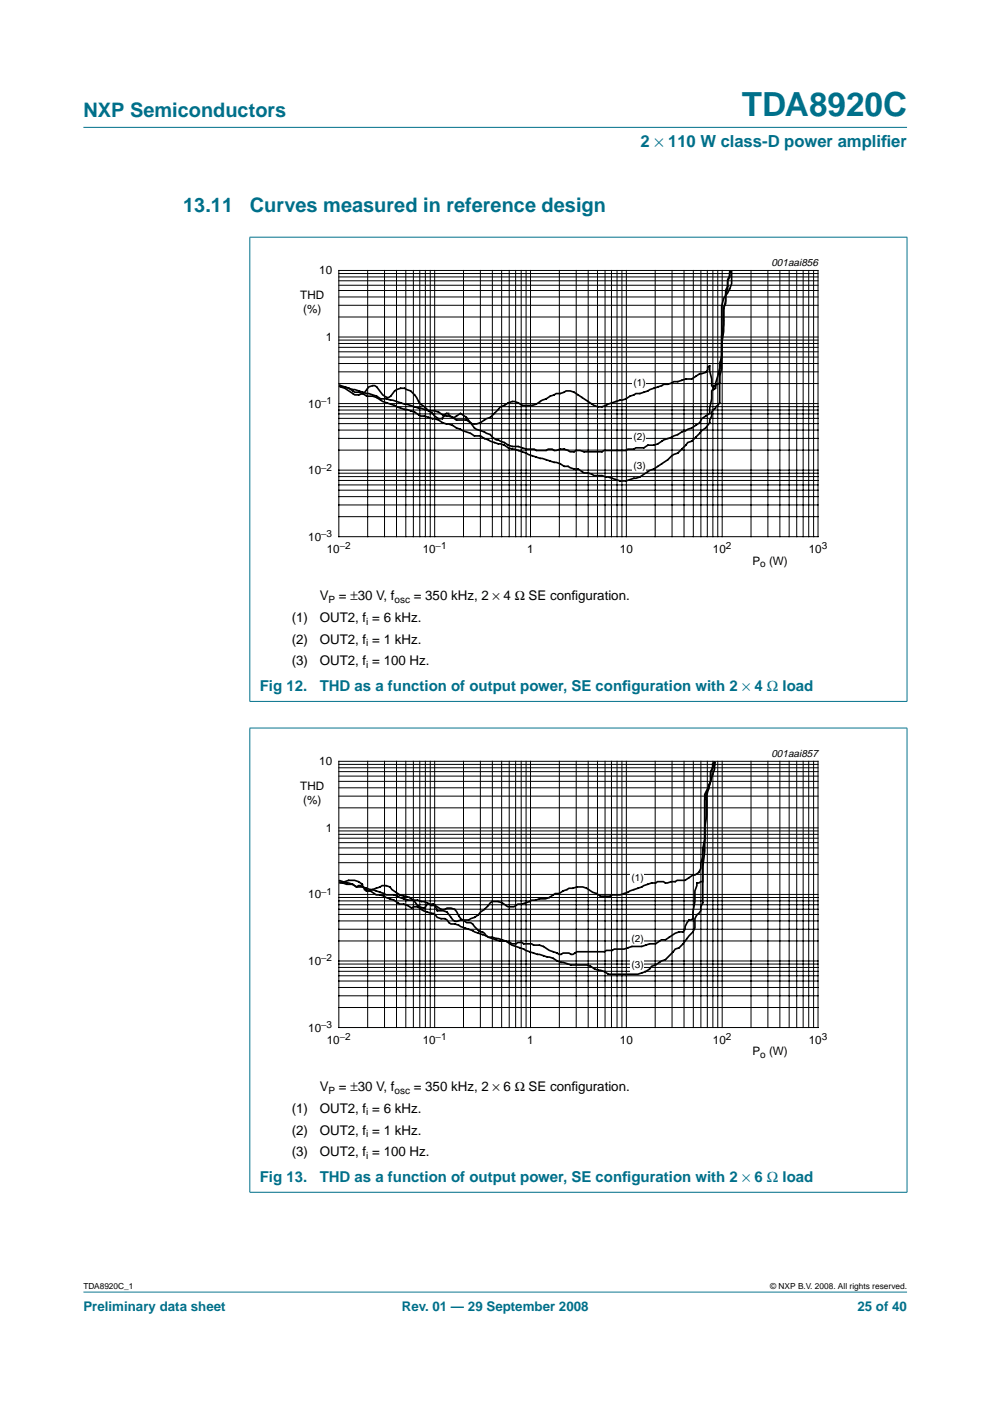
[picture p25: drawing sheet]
<svg xmlns="http://www.w3.org/2000/svg" width="210mm" height="297mm" viewBox="0 0 210 297" stroke-linecap="round" stroke-linejoin="round" font-family="sans-serif">
<defs><g id="words">
<text font-size="7.1" fill="#00708a" x="157.3" y="24.7">TDA8920C</text>
<g font-size="4.2" fill="#00708a">
<text x="17.7" y="24.9">NXP Semiconductors</text>
<text x="38.8" y="45">13.11</text>
<text x="53" y="45">Curves measured in reference design</text>
</g>
<g font-size="3.5" fill="#00708a">
<text x="135.8" y="31.1">2 × 110 W class-D power amplif</text>
<text x="186.8" y="31.1">ier</text>
</g>
<g font-size="3.2" fill="#00708a">
<text x="55.1" y="146.6">Fig 12.</text>
<text x="67.8" y="146.6">THD as a function of output power, SE conf</text>
<text x="131.9" y="146.6">iguration with 2 × 4 Ω load</text>
<text x="55.1" y="250.7">Fig 13.</text>
<text x="67.8" y="250.7">THD as a function of output power, SE conf</text>
<text x="131.9" y="250.7">iguration with 2 × 6 Ω load</text>
</g>
<g font-size="2.8">
<text x="61.9" y="131.9">(1)</text>
<text x="67.8" y="127.3">V</text>
<text x="67.8" y="131.9">OUT2, f = 6 kHz.</text>
<text x="71.9" y="127.3">= ±30 V, f</text>
<text x="87.7" y="127.3">= 350 kHz, 2 × 4 Ω SE conf</text>
<text x="121.2" y="127.3">iguration.</text>
<text x="61.9" y="136.5">(2)</text>
<text x="67.8" y="136.5">OUT2, f = 1 kHz.</text>
<text x="61.9" y="141.1">(3)</text>
<text x="67.8" y="141.1">OUT2, f = 100 Hz.</text>
<text x="67.8" y="231.4">V</text>
<text x="71.9" y="231.4">= ±30 V, f</text>
<text x="87.7" y="231.4">= 350 kHz, 2 × 6 Ω SE conf</text>
<text x="121.2" y="231.4">iguration.</text>
<text x="61.9" y="236">(1)</text>
<text x="67.8" y="236">OUT2, f = 6 kHz.</text>
<text x="61.9" y="240.6">(2)</text>
<text x="61.9" y="245.1">(3)</text>
<text x="67.8" y="240.6">OUT2, f = 1 kHz.</text>
<text x="67.8" y="245.1">OUT2, f = 100 Hz.</text>
</g>
<g font-size="2.8" fill="#00708a">
<text x="17.7" y="278">Preliminary data sheet</text>
<text x="85.2" y="278">Rev. 01 — 29 September 2008</text>
<text x="181.8" y="278">25 of 40</text>
</g>
<g font-size="2.5">
<text x="67.7" y="58.2">10</text>
<text x="63.7" y="63.4">THD</text>
<text x="64.3" y="66.4">(%)</text>
<text x="69.1" y="72.3">1</text>
<text x="65.3" y="86.4">10</text>
<text x="65.3" y="100.5">10</text>
<text x="65.3" y="114.6">10</text>
<text x="69.3" y="117.2">10</text>
<text x="89.6" y="117.2">10</text>
<text x="111.8" y="117.2">1</text>
<text x="131.4" y="117.2">10</text>
<text x="151.2" y="117.2">10</text>
<text x="159.5" y="119.7">P</text>
<text x="163" y="119.7">(W)</text>
<text x="171.5" y="117.2">10</text>
<text x="63.7" y="167.4">THD</text>
<text x="67.7" y="162.3">10</text>
<text x="64.3" y="170.4">(%)</text>
<text x="69.1" y="176.4">1</text>
<text x="65.3" y="190.5">10</text>
<text x="65.3" y="204.6">10</text>
<text x="65.3" y="218.7">10</text>
<text x="69.3" y="221.2">10</text>
<text x="89.6" y="221.2">10</text>
<text x="111.8" y="221.2">1</text>
<text x="131.4" y="221.2">10</text>
<text x="151.2" y="221.2">10</text>
<text x="171.5" y="221.2">10</text>
<text x="159.5" y="223.8">P</text>
<text x="163" y="223.8">(W)</text>
</g>
<g font-size="2.2">
<text x="163.6" y="56.5">001aai856</text>
<text x="163.6" y="160.6">001aai857</text>
</g>
<g font-size="2.1">
<text x="134.3" y="81.8">(1)</text>
<text x="68.1" y="85.7">−1</text>
<text x="134.3" y="93.3">(2)</text>
<text x="68.1" y="99.8">−2</text>
<text x="134.3" y="99.4">(3)</text>
<text x="68.1" y="113.9">−3</text>
<text x="72" y="116.4">−2</text>
<text x="92.4" y="116.4">−1</text>
<text x="153.9" y="116.4">2</text>
<text x="174.2" y="116.4">3</text>
<text x="161.2" y="120.2">o</text>
<text x="69.7" y="127.8">P</text>
<text x="83.7" y="127.8">osc</text>
<text x="77.7" y="132.4">i</text>
<text x="77.7" y="137">i</text>
<text x="77.7" y="141.6">i</text>
<text x="68.1" y="189.7">−1</text>
<text x="133.9" y="186.8">(1)</text>
<text x="68.1" y="203.9">−2</text>
<text x="133.9" y="199.6">(2)</text>
<text x="133.9" y="205.3">(3)</text>
<text x="68.1" y="218">−3</text>
<text x="72" y="220.5">−2</text>
<text x="92.4" y="220.5">−1</text>
<text x="153.9" y="220.5">2</text>
<text x="174.2" y="220.5">3</text>
<text x="161.2" y="224.3">o</text>
<text x="69.7" y="231.9">P</text>
<text x="83.7" y="231.9">osc</text>
<text x="77.7" y="236.5">i</text>
<text x="77.7" y="241.1">i</text>
<text x="77.7" y="245.6">i</text>
</g>
<g font-size="1.8">
<text x="17.7" y="273.4">TDA8920C_1</text>
<text x="163.3" y="273.4">© NXP B.V. 2008. All rights reserved.</text>
</g>
</g></defs>
<g fill="#00708a" stroke="#00708a" stroke-width=".21">
<path d="M17.7 273.9h174.6z"/>
<path d="M17.7 27h174.6z"/>
<path d="M53 50.3v98.4z"/>
<path d="M192.3 50.3v98.4z"/>
<path d="M52.9 50.3h139.5z"/>
<path d="M52.9 148.7h139.5z"/>
<path d="M53 154.4v98.3z"/>
<path d="M192.3 154.4v98.3z"/>
<path d="M52.9 154.4h139.5z"/>
<path d="M52.9 252.8h139.5z"/>
</g>
<path d="M59.1 54.5h127v66.3h-127z" fill="none" stroke="#fff" stroke-width=".21"/>
<g fill="none" stroke="#000" stroke-width=".21">
<path d="M71.8 57.3h101.6v56.5h-101.6zM71.8 59.5h101.6M71.8 58.7h101.6M71.8 58h101.6M78 57.3v56.5M81.5 57.3v56.5M84.1 57.3v56.5M86 57.3v56.5M87.6 57.3v56.5M89 57.3v56.5M90.2 57.3v56.5M91.2 57.3v56.5"/>
<path d="M92.2 57.3v56.5M98.3 57.3v56.5M101.8 57.3v56.5M104.4 57.3v56.5M106.4 57.3v56.5M108 57.3v56.5M109.3 57.3v56.5M110.5 57.3v56.5M111.5 57.3v56.5M112.5 57.3v56.5M118.6 57.3v56.5M122.2 57.3v56.5"/>
<path d="M124.7 57.3v56.5M126.7 57.3v56.5M128.3 57.3v56.5M129.6 57.3v56.5M130.8 57.3v56.5M131.9 57.3v56.5M132.8 57.3v56.5M138.9 57.3v56.5M142.5 57.3v56.5M145 57.3v56.5M147 57.3v56.5M148.6 57.3v56.5"/>
<path d="M150 57.3v56.5M151.1 57.3v56.5M152.2 57.3v56.5M153.1 57.3v56.5M159.2 57.3v56.5M162.8 57.3v56.5M165.3 57.3v56.5M167.3 57.3v56.5M168.9 57.3v56.5M170.3 57.3v56.5M171.5 57.3v56.5M172.5 57.3v56.5"/>
<path d="M71.8 78.8h101.6M71.8 77.1h101.6M71.8 75.7h101.6M71.8 74.6h101.6M71.8 73.6h101.6M71.8 72.8h101.6M71.8 72.1h101.6M71.8 71.5h101.6M71.8 67.2h101.6M71.8 64.7h101.6M71.8 63h101.6M71.8 61.6h101.6"/>
<path d="M71.8 60.5h101.6M71.8 99.7h101.6M71.8 95.4h101.6M71.8 92.9h101.6M71.8 91.2h101.6M71.8 89.8h101.6M71.8 88.7h101.6M71.8 87.8h101.6M71.8 86.9h101.6M71.8 86.2h101.6M71.8 85.6h101.6M71.8 81.3h101.6"/>
<path d="M71.8 109.5h101.6M71.8 107.1h101.6M71.8 105.3h101.6M71.8 103.9h101.6M71.8 102.8h101.6M71.8 101.9h101.6M71.8 101h101.6M71.8 100.3h101.6"/>
</g>
<g fill="#fff">
<path d="M134.1 79.7h2.9v2.6h-2.9z"/>
<path d="M134.1 91.4h2.9v2.6h-2.9z"/>
<path d="M134.1 97.2h2.9v2.6h-2.9z"/>
</g>
<path d="M154.8 57.4l-.1 1.1-.4 .8v2l-.4 1.4-.5 .5-.4 1.7v10.4l-.4 3.1v7l-1.7 2v.8l-.4 .9v.5l-.9 1.1-.8 .6-2.1 2.2-.9 .3-2.1 2.3-1.3 .5-.8 .9-.8 .5a11.6 11.6 0 0 1-3.4 2l-1.7 1.1-.9 .3h-.4l-1.7 .6h-1.3l-3.8-1.2h-1.6l-1.3-.5h-.9l-1.2-.9h-.9l-1.2-.5h-.9a3.2 3.2 0 0 0-2.1-.9l-5.5-1.7-.4-.2-2.6-.9-1.2-.3-.9-.5-2.9-.9-2.1-1.1h-1.3l-.9-.5-1.6-.6-2.2-1.1-2.1-.6-.8-.5-3-.9h-.8a5.7 5.7 0 0 0-3.4-1.4l-2.1-.8a7.9 7.9 0 0 1-3.8-1.7l-.9-.3h-1.2l-.9-.6M155.1 57.4l-.4 .5v.8l-.4 .9v1.1l-.4 .9v2.2l-.5 1.7v3.3l-.4 2.3v7l-.4 1.7v1.4l-.4 .3h-.5v.3h-.4v.5l-.4 .6v1.7l-.4 1.9v1.2l-1.7 1.1-.4 .8-1.7 1.1-2.1 .9-2.2 1.1a6.2 6.2 0 0 0-2.9 1.4l-.9 .3h-1.2l-.9 .5h-1.7l-.4 .3h-1.3l-.4 .3h-4.6l-.5 .3h-3.8l-.8-.3h-.9l-.4 .3h-.8a2.71 2.71 0 0 0-3-.3h-.4l-.4-.3h-.9l-.4 .3h-2.1l-.4-.3h-1.7l-1.7-.5h-1.3l-.8-.3-2.1-1.1h-.5l-.8-.6-.4-.6-3-1.1-.4-.3-.9-1.1M155.1 57.5a6.4 6.4 0 0 1-1.2 5.2v1.7l-.5 .8v5.1l-.4 2.8v2.8l-.4 1.1v1.1l-.9 3.1v1.1l-.4 .3v-.3l-.4-.5v-1.4l-.4-1.7v-1.2l-.4 .3v.6l-.5 .6-1.2 .2-1.7 1.2h-1.3l-1.7 .5h-.8l-1.3 .6h-.8l-.5 .3-4.6 1.6h-.9l-2.1 1.2-3.8 1.1a2.7 2.7 0 0 1-3.4 0l-1.7-1.1a5.1 5.1 0 0 0-3.8-1.7l-1.2 .5h-.9l-2.1 1.2-.8 .2a4.6 4.6 0 0 1-4.3 1.2 2.55 2.55 0 0 0-3.8 0l-.8 .2-2.1 2.3-.9 .3a3.9 3.9 0 0 1-2.9 1.1l-.5-.3M72 81.6l1.1 .4M73.1 82l6.8 2 .8 .6h1.3l1.3 .2 7.6 2.3M73.1 82l-1.1-.1a8.1 8.1 0 0 1 3.2 1.8h.9l.8-.3M74 82.3l1.2 .9h.9l.8 .2M76.9 83.4l.4-.2 .9-1.2 1.2-.2 .5 .2 1.2 1.7 .9 .6h.4l.4-.3a2.76 2.76 0 0 1 3-1.7l1.3 .6 1.2 1.4 .9 1.4 .8 .5 .9 .9M90.9 87.1h1.2l.9 .3 .8 .5 2.1 .6M90.9 87.1l2.1 1.7h.8v-.3l.4-.3v-.3l.5-.2h.4v.2l.8 .6M95.9 88.5l.9 .6h2.1l.8 .5M95.9 88.5h.5l1.2-.8a4.3 4.3 0 0 1 2.1 1.9" fill="none" stroke="#000" stroke-width=".35"/>
<path d="M59.1 158.6h127v66.3h-127z" fill="none" stroke="#fff" stroke-width=".21"/>
<g fill="none" stroke="#000" stroke-width=".21">
<path d="M71.8 161.4h101.6v56.5h-101.6zM71.8 179.8h101.6M71.8 178.7h101.6M71.8 177.7h101.6M71.8 176.9h101.6M71.8 176.2h101.6M71.8 175.5h101.6M71.8 171.3h101.6M71.8 168.8h101.6M71.8 167h101.6M71.8 165.7h101.6M71.8 164.5h101.6"/>
<path d="M71.8 163.6h101.6M71.8 162.8h101.6M71.8 162.1h101.6M78 161.4v56.5M81.5 161.4v56.5M84.1 161.4v56.5M86 161.4v56.5M87.6 161.4v56.5M89 161.4v56.5M90.2 161.4v56.5M91.2 161.4v56.5M92.2 161.4v56.5"/>
<path d="M98.3 161.4v56.5M101.8 161.4v56.5M104.4 161.4v56.5M106.4 161.4v56.5M108 161.4v56.5M109.3 161.4v56.5M110.5 161.4v56.5M111.5 161.4v56.5M112.5 161.4v56.5M118.6 161.4v56.5M122.2 161.4v56.5M124.7 161.4v56.5"/>
<path d="M126.7 161.4v56.5M128.3 161.4v56.5M129.6 161.4v56.5M130.8 161.4v56.5M131.9 161.4v56.5M132.8 161.4v56.5M138.9 161.4v56.5M142.5 161.4v56.5M145 161.4v56.5M147 161.4v56.5M148.6 161.4v56.5M150 161.4v56.5"/>
<path d="M151.1 161.4v56.5M152.2 161.4v56.5M153.1 161.4v56.5M159.2 161.4v56.5M162.8 161.4v56.5M165.3 161.4v56.5M167.3 161.4v56.5M168.9 161.4v56.5M170.3 161.4v56.5M171.5 161.4v56.5M172.5 161.4v56.5M71.8 199.5h101.6"/>
<path d="M71.8 197h101.6M71.8 195.3h101.6M71.8 193.9h101.6M71.8 192.8h101.6M71.8 191.8h101.6M71.8 191h101.6M71.8 190.3h101.6M71.8 189.6h101.6M71.8 185.4h101.6M71.8 182.9h101.6M71.8 181.1h101.6M71.8 213.6h101.6"/>
<path d="M71.8 211.1h101.6M71.8 209.4h101.6M71.8 208h101.6M71.8 206.9h101.6M71.8 205.9h101.6M71.8 205.1h101.6M71.8 204.4h101.6M71.8 203.7h101.6"/>
</g>
<g fill="#fff">
<path d="M133.7 197.7h2.9v2.6h-2.9z"/>
<path d="M133.7 184.9h2.9v2.6h-2.9z"/>
<path d="M133.7 203.4h2.9v2.6h-2.9z"/>
</g>
<g fill="none" stroke="#000" stroke-width=".35">
<path d="M150.3 167v.3l-.5 .6-.4 1.6v8.7l-.4 2.6v6.1l-1.2 .3v.6l-.5 1.1v2.2l-.4 2.3v1.4l-.4 .3h-.4l-.4 .5-.5 .9v.5l-.4 .6h-.8l-.8 .3-2.1 1.4h-.9l-1.2 .8h-1.3l-1.6 .6h-2.1l-1.7 .5h-2.1l-.4 .3h-1.2l-.5 .3h-5.8l-.8 .5h-.4l-.5-.2h-1.2l-.4 .2h-.4l-2.1-.8-1.3-.8-.8-.3h-1.3l-.4-.3h-1.7l-.4-.3h-.8l-.4 .3h-.9l-.4-.3-2.5-.8-1.2-.3h-.9l-.4-.3M150.3 167l-.5 1.7v4.2l-.4 2.5v2.6l-.4 1.9v1.7l-.4 1.4v1.1l-.4 .9-.9 .5h-.4l-1.7 1.1h-1.6l-.4 .3h-.9l-.8 .3h-.4l-.4-.3h-1.3l-.4 .3a6 6 0 0 0-2.9 .9l-2.5 .8a6.3 6.3 0 0 1-3.8 .8l-.4 .3h-2.1l-.8-.5-.9-.3a3.6 3.6 0 0 0-4.1-.9h-.9l-2 1.2h-.9a4 4 0 0 1-3.3 1.1l-.8 .3h-.9l-2.1 .8h-.8l-.8 .6h-1.3a4 4 0 0 0-3.3-1.2l-1.7 1.7-.8 .6a4.4 4.4 0 0 1-4.2 1.7l-1.3 .2-.4-.2-1.2-1.7-.9-.3h-1.2l-.4-1.1-.4-.3h-1.3l-.4 .6v.2a2.59 2.59 0 0 1-2.5-1.6l-.8-.6-1.3-.3a6.7 6.7 0 0 1-2.9-1.9l-.8-.3h-.9l-.4 .3-2.5 .8h-.4l-.4-.3-.5-1.1a3.3 3.3 0 0 0-4.1-.3M151.1 162.8l-.4 .9v1.9l-.4 1.4M151.1 162.8l-.4 .9v1.9l-1.3 2.8v12.1l-.4 3.3v7.6l-.4 .9v.8l-.8 .8-.5 .9v1.9l-.4 .9-.8 .8-1.3 1.7-.8 .8-.8 .3-2.1 2.3-.9 .3-1.2 .8-.8 .3a4.3 4.3 0 0 1-3 1.7h-6.2a3.1 3.1 0 0 0-2.1-.9l-2.5-1.1h-3.3l-1.7-.6h-.4l-.9-.2-.8-.6-3.3-.9-3.8-1.4a7.8 7.8 0 0 1-2.9-1.4h-1.3l-2.5-.8-.4-.3M151.5 161.6l-.4 1.2v-.8zM151.6 161.6l-.1 1.5-1.2 3.9M72 186.7l2.8 .8M72 187l.7 .2M72.7 187.2h-.7M72.7 187.2l.8 .3h1.3M74.8 187.5l.8 .6M75.6 188.1h1.2l1.7 .5h.4l2.5 .9 .5 .2h1.6l.9 .3a6.7 6.7 0 0 0 4.1 .9l.9 .2a3.1 3.1 0 0 1 2 .9h.9l1.2 .8h.9a1.91 1.91 0 0 1 2.9 1.4l.4 .6 1.3 .8h.8l.4 .3a2.7 2.7 0 0 0 2.1 1.7l.8 .8"/>
<path d="M75.6 188.1l.4-.3h.4l1.7 1.1h.4l1.3 .8h.8l1.3 .6a6.1 6.1 0 0 1 2.9 1.4h.8l.8 .3 .9 .5a1.45 1.45 0 0 1 2.1 .3l1.2 .6 1.3 .3 .8 .8 .8 .3h.9l1.2 1.1h.8l.9 .3 .4 .3 5.4 1.9"/>
</g>
<use href="#words"/>
</svg>
